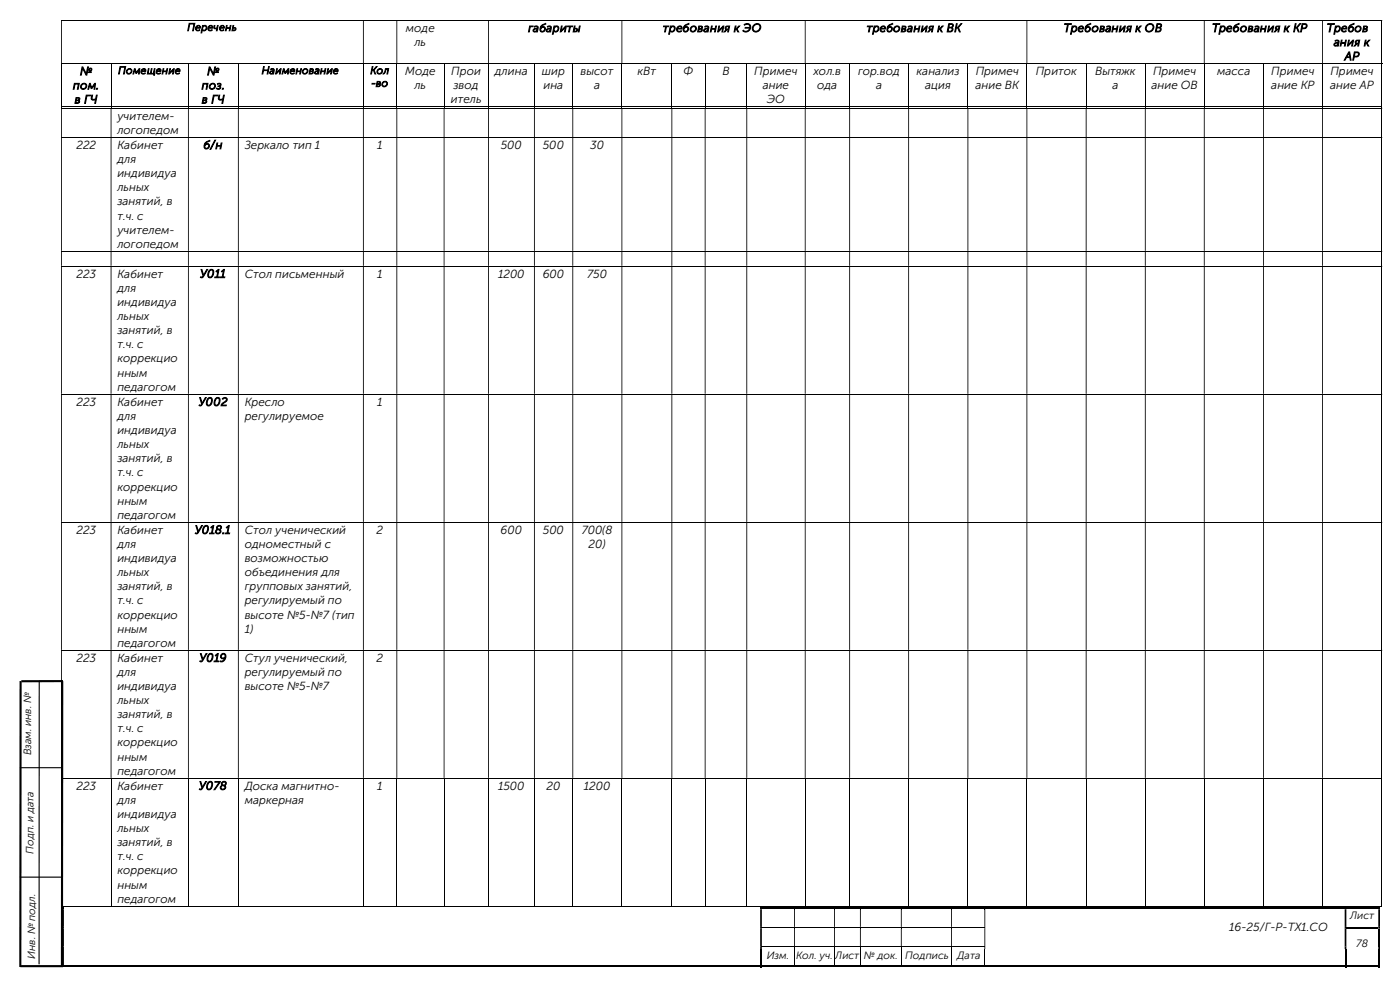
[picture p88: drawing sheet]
<svg xmlns="http://www.w3.org/2000/svg" width="420mm" height="297mm" viewBox="0 0 420 297" stroke-linecap="round" stroke-linejoin="round" font-family="sans-serif">
<defs><g id="words">
<g font-size="3.5">
<text x="121.8" y="9.6">моде</text>
<text x="158.5" y="9.6">габариты</text>
<text x="198.9" y="9.6">требования к ЭО</text>
<text x="260" y="9.6">требования к ВК</text>
<text x="319.1" y="9.6">Требования к ОВ</text>
<text x="363.6" y="9.6">Требования к КР</text>
<text x="398" y="9.6">Требов</text>
<text x="124.3" y="13.8">ль</text>
<text x="400.1" y="13.8">ания к</text>
<text x="24" y="22.5">№</text>
<text x="62.1" y="22.5">№</text>
<text x="121.5" y="22.5">Моде</text>
<text x="135.4" y="22.5">Прои</text>
<text x="148.5" y="22.5">длина</text>
<text x="162.6" y="22.5">шир</text>
<text x="174.2" y="22.5">высот</text>
<text x="191.2" y="22.5">кВт</text>
<text x="205.1" y="22.5">Ф</text>
<text x="216.7" y="22.5">В</text>
<text x="226.3" y="22.5">Примеч</text>
<text x="244" y="22.5">хол.в</text>
<text x="257.4" y="22.5">гор.вод</text>
<text x="275" y="22.5">канализ</text>
<text x="292.7" y="22.5">Примеч</text>
<text x="310.7" y="22.5">Приток</text>
<text x="328.5" y="22.5">Вытяжк</text>
<text x="345.9" y="22.5">Примеч</text>
<text x="365.1" y="22.5">масса</text>
<text x="381.4" y="22.5">Примеч</text>
<text x="399.1" y="22.5">Примеч</text>
<text x="403.4" y="18">АР</text>
<text x="21.9" y="26.8">пом.</text>
<text x="60.5" y="26.8">поз.</text>
<text x="124.3" y="26.8">ль</text>
<text x="136.1" y="26.8">звод</text>
<text x="163" y="26.8">ина</text>
<text x="178.2" y="26.8">а</text>
<text x="228.8" y="26.8">ание</text>
<text x="245.2" y="26.8">ода</text>
<text x="262.8" y="26.8">а</text>
<text x="277.5" y="26.8">ация</text>
<text x="292.7" y="26.8">ание ВК</text>
<text x="333.8" y="26.8">а</text>
<text x="345.4" y="26.8">ание ОВ</text>
<text x="381.4" y="26.8">ание КР</text>
<text x="399" y="26.8">ание АР</text>
<text x="22.4" y="31">в ГЧ</text>
<text x="35.2" y="35.9">учителем-</text>
<text x="60.5" y="31">в ГЧ</text>
<text x="135.3" y="31">итель</text>
<text x="230" y="31">ЭО</text>
<text x="35.2" y="40.1">логопедом</text>
<text x="22.9" y="44.6">222</text>
<text x="35.2" y="44.6">Кабинет</text>
<text x="61" y="44.6">б/н</text>
<text x="73.4" y="44.6">Зеркало тип 1</text>
<text x="113.2" y="44.6">1</text>
<text x="150.2" y="44.6">500</text>
<text x="162.9" y="44.6">500</text>
<text x="177.1" y="44.6">30</text>
<text x="35.2" y="48.9">для</text>
<text x="35.2" y="53.1">индивидуа</text>
<text x="35.2" y="57.3">льных</text>
<text x="35.2" y="61.6">занятий, в</text>
<text x="35.2" y="65.8">т.ч. с</text>
<text x="35.2" y="70">учителем-</text>
<text x="35.2" y="74.3">логопедом</text>
<text x="22.9" y="83.2">223</text>
<text x="35.2" y="83.2">Кабинет</text>
<text x="60" y="83.2">У011</text>
<text x="73.4" y="83.2">Стол письменный</text>
<text x="113.2" y="83.2">1</text>
<text x="149.4" y="83.2">1200</text>
<text x="162.8" y="83.2">600</text>
<text x="176.1" y="83.2">750</text>
<text x="35.2" y="87.5">для</text>
<text x="35.2" y="91.7">индивидуа</text>
<text x="35.2" y="95.9">льных</text>
<text x="35.2" y="100.2">занятий, в</text>
<text x="35.2" y="104.4">т.ч. с</text>
<text x="35.2" y="108.6">коррекцио</text>
<text x="35.2" y="112.9">нным</text>
<text x="35.2" y="117.1">педагогом</text>
<text x="22.9" y="121.6">223</text>
<text x="35.2" y="121.6">Кабинет</text>
<text x="35.2" y="125.9">для</text>
<text x="59.6" y="121.6">У002</text>
<text x="73.4" y="121.6">Кресло</text>
<text x="73.4" y="125.9">регулируемое</text>
<text x="113.2" y="121.6">1</text>
<text x="35.2" y="130.1">индивидуа</text>
<text x="35.2" y="134.3">льных</text>
<text x="35.2" y="138.6">занятий, в</text>
<text x="35.2" y="142.8">т.ч. с</text>
<text x="35.2" y="147">коррекцио</text>
<text x="35.2" y="151.3">нным</text>
<text x="35.2" y="155.5">педагогом</text>
<text x="22.9" y="160">223</text>
<text x="35.2" y="160">Кабинет</text>
<text x="58.5" y="160">У018.1</text>
<text x="73.4" y="160">Стол ученический</text>
<text x="113" y="160">2</text>
<text x="150.2" y="160">600</text>
<text x="162.8" y="160">500</text>
<text x="174.5" y="160">700(8</text>
<text x="35.2" y="164.2">для</text>
<text x="73.4" y="164.2">одноместный с</text>
<text x="176.6" y="164.2">20)</text>
<text x="35.2" y="168.4">индивидуа</text>
<text x="35.2" y="172.7">льных</text>
<text x="73.4" y="168.4">возможностью</text>
<text x="73.4" y="172.7">объединения для</text>
<text x="35.2" y="176.9">занятий, в</text>
<text x="73.4" y="176.9">групповых занятий,</text>
<text x="35.2" y="181.1">т.ч. с</text>
<text x="35.2" y="185.4">коррекцио</text>
<text x="73.4" y="181.1">регулируемый по</text>
<text x="73.4" y="185.4">высоте №5-№7 (тип</text>
<text x="35.2" y="189.6">нным</text>
<text x="73.4" y="189.6">1)</text>
<text x="35.2" y="193.8">педагогом</text>
<text x="22.9" y="198.3">223</text>
<text x="35.2" y="198.3">Кабинет</text>
<text x="35.2" y="202.6">для</text>
<text x="59.8" y="198.3">У019</text>
<text x="73.4" y="198.3">Стул ученический,</text>
<text x="73.4" y="202.6">регулируемый по</text>
<text x="113" y="198.3">2</text>
<text x="35.2" y="206.8">индивидуа</text>
<text x="73.4" y="206.8">высоте №5-№7</text>
<text x="35.2" y="211">льных</text>
<text x="35.2" y="215.3">занятий, в</text>
<text x="35.2" y="219.5">т.ч. с</text>
<text x="35.2" y="223.7">коррекцио</text>
<text x="35.2" y="228">нным</text>
<text x="35.2" y="232.2">педагогом</text>
<text x="22.9" y="236.7">223</text>
<text x="35.2" y="236.7">Кабинет</text>
<text x="59.7" y="236.7">У078</text>
<text x="73.4" y="236.7">Доска магнитно-</text>
<text x="113.2" y="236.7">1</text>
<text x="149.4" y="236.7">1500</text>
<text x="163.9" y="236.7">20</text>
<text x="175.1" y="236.7">1200</text>
<text x="35.2" y="240.9">для</text>
<text x="35.2" y="245.2">индивидуа</text>
<text x="73.4" y="240.9">маркерная</text>
<text x="35.2" y="249.4">льных</text>
<text x="35.2" y="253.6">занятий, в</text>
<text x="35.2" y="257.9">т.ч. с</text>
<text x="35.2" y="262.1">коррекцио</text>
<text x="35.2" y="266.3">нным</text>
<text x="35.2" y="270.6">педагогом</text>
<text x="368.7" y="279">16-25/Г-Р-ТХ1.СО</text>
</g>
<g font-size="3.2">
<text x="56.2" y="9.2">Перечень</text>
<text x="35.4" y="22.2">Помещение</text>
<text x="78.5" y="22.2">Наименование</text>
<text x="111.1" y="22.2">Кол</text>
<text x="111.4" y="26">-во</text>
<text x="9.4" y="226.4" transform="rotate(-90 9.4 226.4)">Взам. инв. №</text>
<text x="10.1" y="255.9" transform="rotate(-90 10.1 255.9)">Подп. и дата</text>
<text x="405" y="275.5">Лист</text>
<text x="10.5" y="287.4" transform="rotate(-90 10.5 287.4)">Инв. № подл.</text>
<text x="230" y="287.4">Изм.</text>
<text x="238.8" y="287.4">Кол. уч.</text>
<text x="250.6" y="287.4">Лист</text>
<text x="259.2" y="287.4">№ док.</text>
<text x="271.6" y="287.4">Подпись</text>
<text x="287.1" y="287.4">Дата</text>
<text x="406.9" y="283.8">78</text>
</g>
</g></defs>
<g fill="none" stroke="#000" stroke-width=".3">
<path d="M18.3 6.1h396.1M18.3 19.1h396.4M18.5 19.2v13M33.3 19.2v13M56.5 19.2v13M71.5 19.2v13M109 19.2v13M119 19.2v13M133.2 19.2v13M146.6 19.2v13M160.3 19.2v13M171.8 19.2v13"/>
<path d="M186.6 19.2v13M201.5 19.2v13M211.5 19.2v13M224 19.2v13M241.6 19.2v13M254.9 19.2v13M272.6 19.2v13M290.4 19.2v13M308.1 19.2v13M325.8 19.2v13M343.6 19.2v13M361.3 19.2v13"/>
<path d="M379.1 19.2v13M396.7 19.2v13M414.5 6.3v12.7M414.5 19.2v13M18.3 32h14.9M18.3 32.4h396.1M33.4 32h23M56.6 32h14.8M71.6 32h37.3M109.1 32h9.8M119.2 32h13.9M133.3 32h13.1"/>
<path d="M146.7 32h13.5M160.4 32h11.3M172 32h14.4M186.7 32h14.7M201.7 32h9.7M211.7 32h12.2M224.2 32h17.2M241.7 32h13.1M255 32h17.5M272.7 32h17.5M290.5 32h17.4M308.2 32h17.5"/>
<path d="M326 32h17.5M343.7 32h17.4M361.4 32h17.5M379.2 32h17.4M396.9 32h17.5M414.5 32.6v8.5M18.3 41.2h396.1M414.5 41.3v33.9M18.3 75.3h396.1M18.3 79.8h396.1M414.5 75.4v4.3M414.5 79.9v38.1"/>
<path d="M18.3 118.2h396.1M414.5 118.3v38.1M18.3 156.5h396.1M414.5 156.7v38.1M18.3 194.9h396.1M414.5 195v38.1M18.3 233.3h396.1M18.5 233.4v38.4M33.3 233.4v38.4M56.5 233.4v38.4M71.5 233.4v38.4M109 233.4v38.4"/>
<path d="M119 233.4v38.4M133.2 233.4v38.4M146.6 233.4v38.4M160.3 233.4v38.4M171.8 233.4v38.4M186.6 233.4v38.4M201.5 233.4v38.4M211.5 233.4v38.4M224 233.4v38.4M241.6 233.4v38.4M254.9 233.4v38.4M272.6 233.4v38.4"/>
<path d="M290.4 233.4v38.4M308.1 233.4v38.4M325.8 233.4v38.4M343.6 233.4v38.4M361.3 233.4v38.4M379.1 233.4v38.4M396.7 233.4v38.4M414.5 233.4v38.4M18.3 271.7h14.9M33.4 271.7h23M56.6 271.7h14.8M71.6 271.7h37.3"/>
<path d="M109.1 271.7h9.8M119.2 271.7h13.9M133.3 271.7h13.1M146.7 271.7h13.5M160.4 271.7h11.3M172 271.7h14.4M186.7 271.7h14.7M201.7 271.7h9.7M211.7 271.7h12.2M224.2 271.7h17.2M228.6 277.9h9.6M238.5 277.9h11.7"/>
<path d="M241.7 271.7h13.1M250.5 277.9h7.5M255 271.7h17.5M258.2 277.9h12.1M270.5 277.9h14.8M272.7 271.7h17.5M285.6 277.9h9.7M290.5 271.7h17.4M308.2 271.7h17.5M326 271.7h17.5M343.7 271.7h17.4M361.4 271.7h17.5"/>
<path d="M379.2 271.7h17.4M396.9 271.7h17.5M228.6 283.8h9.6M238.3 284.4v5M238.5 283.8h11.7M250.4 284.4v5M250.5 283.8h7.5M258.1 284.4v5M258.2 283.8h12.1M270.4 284.4v5M270.5 283.8h14.8M285.5 284.4v5"/>
<path d="M285.6 283.8h9.7M295.4 284.4v5"/>
</g>
<g fill="#000">
<path d="M414.4 6h.3v.3h-.3zM18.3 6.3h.3v12.7h-.3zM108.9 6.3h.2v12.7h-.2zM118.9 6.3h.3v12.7h-.3zM146.4 6.3h.3v12.7h-.3zM186.4 6.3h.3v12.7h-.3zM241.4 6.3h.3v12.7h-.3zM307.9 6.3h.3v12.7h-.3zM361.1 6.3h.3v12.7h-.3zM396.6 6.3h.3v12.7h-.3z" fill-rule="evenodd"/>
<path d="M414.4 32.3h.3v.3h-.3zM18.3 32.6h.3v8.5h-.3zM33.2 32.6h.2v8.5h-.2zM56.4 32.6h.2v8.5h-.2zM71.4 32.6h.2v8.5h-.2zM108.9 32.6h.2v8.5h-.2zM118.9 32.6h.3v8.5h-.3zM133.1 32.6h.2v8.5h-.2zM146.4 32.6h.3v8.5h-.3zM160.2 32.6h.2v8.5h-.2zM171.7 32.6h.3v8.5h-.3zM186.4 32.6h.3v8.5h-.3zM201.4 32.6h.3v8.5h-.3zM211.4 32.6h.3v8.5h-.3zM223.9 32.6h.3v8.5h-.3zM241.4 32.6h.3v8.5h-.3zM254.8 32.6h.2v8.5h-.2zM272.5 32.6h.2v8.5h-.2zM290.2 32.6h.3v8.5h-.3zM307.9 32.6h.3v8.5h-.3zM325.7 32.6h.3v8.5h-.3zM343.5 32.6h.2v8.5h-.2zM361.1 32.6h.3v8.5h-.3zM378.9 32.6h.3v8.5h-.3zM396.6 32.6h.3v8.5h-.3z" fill-rule="evenodd"/>
<path d="M414.4 41.1h.3v.2h-.3zM18.3 41.3h.3v33.9h-.3zM33.2 41.3h.2v33.9h-.2zM56.4 41.3h.2v33.9h-.2zM71.4 41.3h.2v33.9h-.2zM108.9 41.3h.2v33.9h-.2zM118.9 41.3h.3v33.9h-.3zM133.1 41.3h.2v33.9h-.2zM146.4 41.3h.3v33.9h-.3zM160.2 41.3h.2v33.9h-.2zM171.7 41.3h.3v33.9h-.3zM186.4 41.3h.3v33.9h-.3zM201.4 41.3h.3v33.9h-.3zM211.4 41.3h.3v33.9h-.3zM223.9 41.3h.3v33.9h-.3zM241.4 41.3h.3v33.9h-.3zM254.8 41.3h.2v33.9h-.2zM272.5 41.3h.2v33.9h-.2zM290.2 41.3h.3v33.9h-.3zM307.9 41.3h.3v33.9h-.3zM325.7 41.3h.3v33.9h-.3zM343.5 41.3h.2v33.9h-.2zM361.1 41.3h.3v33.9h-.3zM378.9 41.3h.3v33.9h-.3zM396.6 41.3h.3v33.9h-.3z" fill-rule="evenodd"/>
<path d="M414.4 75.2h.3v.2h-.3zM18.3 75.4h.3v4.3h-.3zM33.2 75.4h.2v4.3h-.2zM56.4 75.4h.2v4.3h-.2zM71.4 75.4h.2v4.3h-.2zM108.9 75.4h.2v4.3h-.2zM118.9 75.4h.3v4.3h-.3zM133.1 75.4h.2v4.3h-.2zM146.4 75.4h.3v4.3h-.3zM160.2 75.4h.2v4.3h-.2zM171.7 75.4h.3v4.3h-.3zM186.4 75.4h.3v4.3h-.3zM201.4 75.4h.3v4.3h-.3zM211.4 75.4h.3v4.3h-.3zM223.9 75.4h.3v4.3h-.3zM241.4 75.4h.3v4.3h-.3zM254.8 75.4h.2v4.3h-.2zM272.5 75.4h.2v4.3h-.2zM290.2 75.4h.3v4.3h-.3zM307.9 75.4h.3v4.3h-.3zM325.7 75.4h.3v4.3h-.3zM343.5 75.4h.2v4.3h-.2zM361.1 75.4h.3v4.3h-.3zM378.9 75.4h.3v4.3h-.3zM396.6 75.4h.3v4.3h-.3z" fill-rule="evenodd"/>
<path d="M414.4 79.7h.3v.2h-.3zM18.3 79.9h.3v38.1h-.3zM33.2 79.9h.2v38.1h-.2zM56.4 79.9h.2v38.1h-.2zM71.4 79.9h.2v38.1h-.2zM108.9 79.9h.2v38.1h-.2zM118.9 79.9h.3v38.1h-.3zM133.1 79.9h.2v38.1h-.2zM146.4 79.9h.3v38.1h-.3zM160.2 79.9h.2v38.1h-.2zM171.7 79.9h.3v38.1h-.3zM186.4 79.9h.3v38.1h-.3zM201.4 79.9h.3v38.1h-.3zM211.4 79.9h.3v38.1h-.3zM223.9 79.9h.3v38.1h-.3zM241.4 79.9h.3v38.1h-.3zM254.8 79.9h.2v38.1h-.2zM272.5 79.9h.2v38.1h-.2zM290.2 79.9h.3v38.1h-.3zM307.9 79.9h.3v38.1h-.3zM325.7 79.9h.3v38.1h-.3zM343.5 79.9h.2v38.1h-.2zM361.1 79.9h.3v38.1h-.3zM378.9 79.9h.3v38.1h-.3zM396.6 79.9h.3v38.1h-.3z" fill-rule="evenodd"/>
<path d="M414.4 118h.3v.3h-.3zM18.3 118.3h.3v38.1h-.3zM33.2 118.3h.2v38.1h-.2zM56.4 118.3h.2v38.1h-.2zM71.4 118.3h.2v38.1h-.2zM108.9 118.3h.2v38.1h-.2zM118.9 118.3h.3v38.1h-.3zM133.1 118.3h.2v38.1h-.2zM146.4 118.3h.3v38.1h-.3zM160.2 118.3h.2v38.1h-.2zM171.7 118.3h.3v38.1h-.3zM186.4 118.3h.3v38.1h-.3zM201.4 118.3h.3v38.1h-.3zM211.4 118.3h.3v38.1h-.3zM223.9 118.3h.3v38.1h-.3zM241.4 118.3h.3v38.1h-.3zM254.8 118.3h.2v38.1h-.2zM272.5 118.3h.2v38.1h-.2zM290.2 118.3h.3v38.1h-.3zM307.9 118.3h.3v38.1h-.3zM325.7 118.3h.3v38.1h-.3zM343.5 118.3h.2v38.1h-.2zM361.1 118.3h.3v38.1h-.3zM378.9 118.3h.3v38.1h-.3zM396.6 118.3h.3v38.1h-.3z" fill-rule="evenodd"/>
<path d="M414.4 156.4h.3v.3h-.3zM18.3 156.7h.3v38.1h-.3zM33.2 156.7h.2v38.1h-.2zM56.4 156.7h.2v38.1h-.2zM71.4 156.7h.2v38.1h-.2zM108.9 156.7h.2v38.1h-.2zM118.9 156.7h.3v38.1h-.3zM133.1 156.7h.2v38.1h-.2zM146.4 156.7h.3v38.1h-.3zM160.2 156.7h.2v38.1h-.2zM171.7 156.7h.3v38.1h-.3zM186.4 156.7h.3v38.1h-.3zM201.4 156.7h.3v38.1h-.3zM211.4 156.7h.3v38.1h-.3zM223.9 156.7h.3v38.1h-.3zM241.4 156.7h.3v38.1h-.3zM254.8 156.7h.2v38.1h-.2zM272.5 156.7h.2v38.1h-.2zM290.2 156.7h.3v38.1h-.3zM307.9 156.7h.3v38.1h-.3zM325.7 156.7h.3v38.1h-.3zM343.5 156.7h.2v38.1h-.2zM361.1 156.7h.3v38.1h-.3zM378.9 156.7h.3v38.1h-.3zM396.6 156.7h.3v38.1h-.3z" fill-rule="evenodd"/>
<path d="M414.4 194.8h.3v.2h-.3zM18.3 195h.3v38.1h-.3zM33.2 195h.2v38.1h-.2zM56.4 195h.2v38.1h-.2zM71.4 195h.2v38.1h-.2zM108.9 195h.2v38.1h-.2zM118.9 195h.3v38.1h-.3zM133.1 195h.2v38.1h-.2zM146.4 195h.3v38.1h-.3zM160.2 195h.2v38.1h-.2zM171.7 195h.3v38.1h-.3zM186.4 195h.3v38.1h-.3zM201.4 195h.3v38.1h-.3zM211.4 195h.3v38.1h-.3zM223.9 195h.3v38.1h-.3zM241.4 195h.3v38.1h-.3zM254.8 195h.2v38.1h-.2zM272.5 195h.2v38.1h-.2zM290.2 195h.3v38.1h-.3zM307.9 195h.3v38.1h-.3zM325.7 195h.3v38.1h-.3zM343.5 195h.2v38.1h-.2zM361.1 195h.3v38.1h-.3zM378.9 195h.3v38.1h-.3zM396.6 195h.3v38.1h-.3z" fill-rule="evenodd"/>
<path d="M18.8 272.5h.4v5.3h-.4zM228 272.5h.6v5.3h-.6zM238.2 272.5h.3v5.3h-.3zM250.2 272.5h.3v5.3h-.3zM258 272.5h.2v5.3h-.2zM270.3 272.5h.2v5.3h-.2zM285.3 272.5h.3v5.3h-.3zM295.3 272.5h.3v5.3h-.3zM403.4 272.5h.5v5.3h-.5zM413.5 272.5h.5v5.3h-.5z" fill-rule="evenodd"/>
<path d="M18.8 277.8h.4v.5h-.4zM228 277.8h.6v.5h-.6z" fill-rule="evenodd"/>
<path d="M228 271.9h.6v.6h-.6z" fill-rule="evenodd"/>
<path d="M238.2 271.9h12v.6h-12z" fill-rule="evenodd"/>
<path d="M250.2 271.9h7.8v.6h-7.8z" fill-rule="evenodd"/>
<path d="M258 271.9h12.3v.6h-12.3z" fill-rule="evenodd"/>
<path d="M270.3 271.9h15v.6h-15z" fill-rule="evenodd"/>
<path d="M285.3 271.9h10v.6h-10z" fill-rule="evenodd"/>
<path d="M295.3 271.9h108.1v.6h-108.1z" fill-rule="evenodd"/>
<path d="M295.3 277.8h.3v.5h-.3zM403.4 277.8h.5v.5h-.5z" fill-rule="evenodd"/>
<path d="M403.4 271.9h.5v.6h-.5z" fill-rule="evenodd"/>
<path d="M413.5 271.9h.5v.6h-.5z" fill-rule="evenodd"/>
<path d="M413.5 277.8h.5v.5h-.5zM18.8 278.3h.4v5.3h-.4zM228 278.3h.6v5.3h-.6zM238.2 278.3h.3v5.3h-.3zM250.2 278.3h.3v5.3h-.3zM258 278.3h.2v5.3h-.2zM270.3 278.3h.2v5.3h-.2zM285.3 278.3h.3v5.3h-.3zM295.3 278.3h.3v5.3h-.3zM403.4 278.3h.5v5.3h-.5z" fill-rule="evenodd"/>
<path d="M18.8 283.6h.4v.8h-.4zM228 283.6h.6v.8h-.6z" fill-rule="evenodd"/>
<path d="M228 284.4h.6v5.5h-.6z" fill-rule="evenodd"/>
<path d="M238.2 289.4h12v.5h-12z" fill-rule="evenodd"/>
<path d="M250.2 289.4h7.8v.5h-7.8z" fill-rule="evenodd"/>
<path d="M258 289.4h12.3v.5h-12.3z" fill-rule="evenodd"/>
<path d="M270.3 289.4h15v.5h-15z" fill-rule="evenodd"/>
<path d="M285.3 289.4h10v.5h-10z" fill-rule="evenodd"/>
<path d="M295.3 283.6h.3v.8h-.3zM403.4 283.6h.5v.8h-.5zM413.5 283.6h.5v.8h-.5zM18.8 284.4h.4v5h-.4z" fill-rule="evenodd"/>
<path d="M295.3 289.4h108.1v.5h-108.1z" fill-rule="evenodd"/>
<path d="M403.4 284.4h.5v5.5h-.5z" fill-rule="evenodd"/>
<path d="M413.5 284.4h.5v5.5h-.5z" fill-rule="evenodd"/>
</g>
<g fill="#000">
<path d="M414.4 31.9h.3v.3h-.3zM414.4 233.1h.3v.3h-.3zM18.8 271.9h.4v.6h-.4zM228.6 271.9h9.6v.6h-9.6zM238.2 272.5h.3zM238.2 277.8h.3v.5h-.3zM250.2 272.5h.3zM250.2 277.8h.3v.5h-.3zM258 272.5h.2zM258 277.8h.2v.5h-.2zM270.3 272.5h.2zM270.3 277.8h.2v.5h-.2z"/>
<path d="M285.3 272.5h.3zM285.3 277.8h.3v.5h-.3zM295.3 272.5h.3zM403.9 271.9h9.6v.6h-9.6zM403.9 277.8h9.6v.5h-9.6zM413.5 278.3h.5v5.3h-.5zM414.4 271.5h.3v.3h-.3zM18.8 289.4h209.2v.5h-209.2zM228.6 289.4h9.6v.5h-9.6zM238.2 283.6h.3v.8h-.3zM250.2 283.6h.3v.8h-.3zM258 283.6h.2v.8h-.2z"/>
<path d="M270.3 283.6h.2v.8h-.2zM285.3 283.6h.3v.8h-.3zM403.9 289.4h9.6v.5h-9.6zM413.5 289.4h.5v.5h-.5z"/>
</g>
<path d="M6.2 204.1l-.1 85.7M18.7 204.1l-.1 85.7M18.9 204.1l-12.5 .1M6.1 289.6h12.8" fill="none" stroke="#000" stroke-width=".64" stroke-linecap="butt"/>
<path d="M11.8 204.1l-.1 84.9M6 230.1h12.6M6 262.9h12.4" fill="none" stroke="#000" stroke-width=".34"/>
<use href="#words"/>
</svg>
